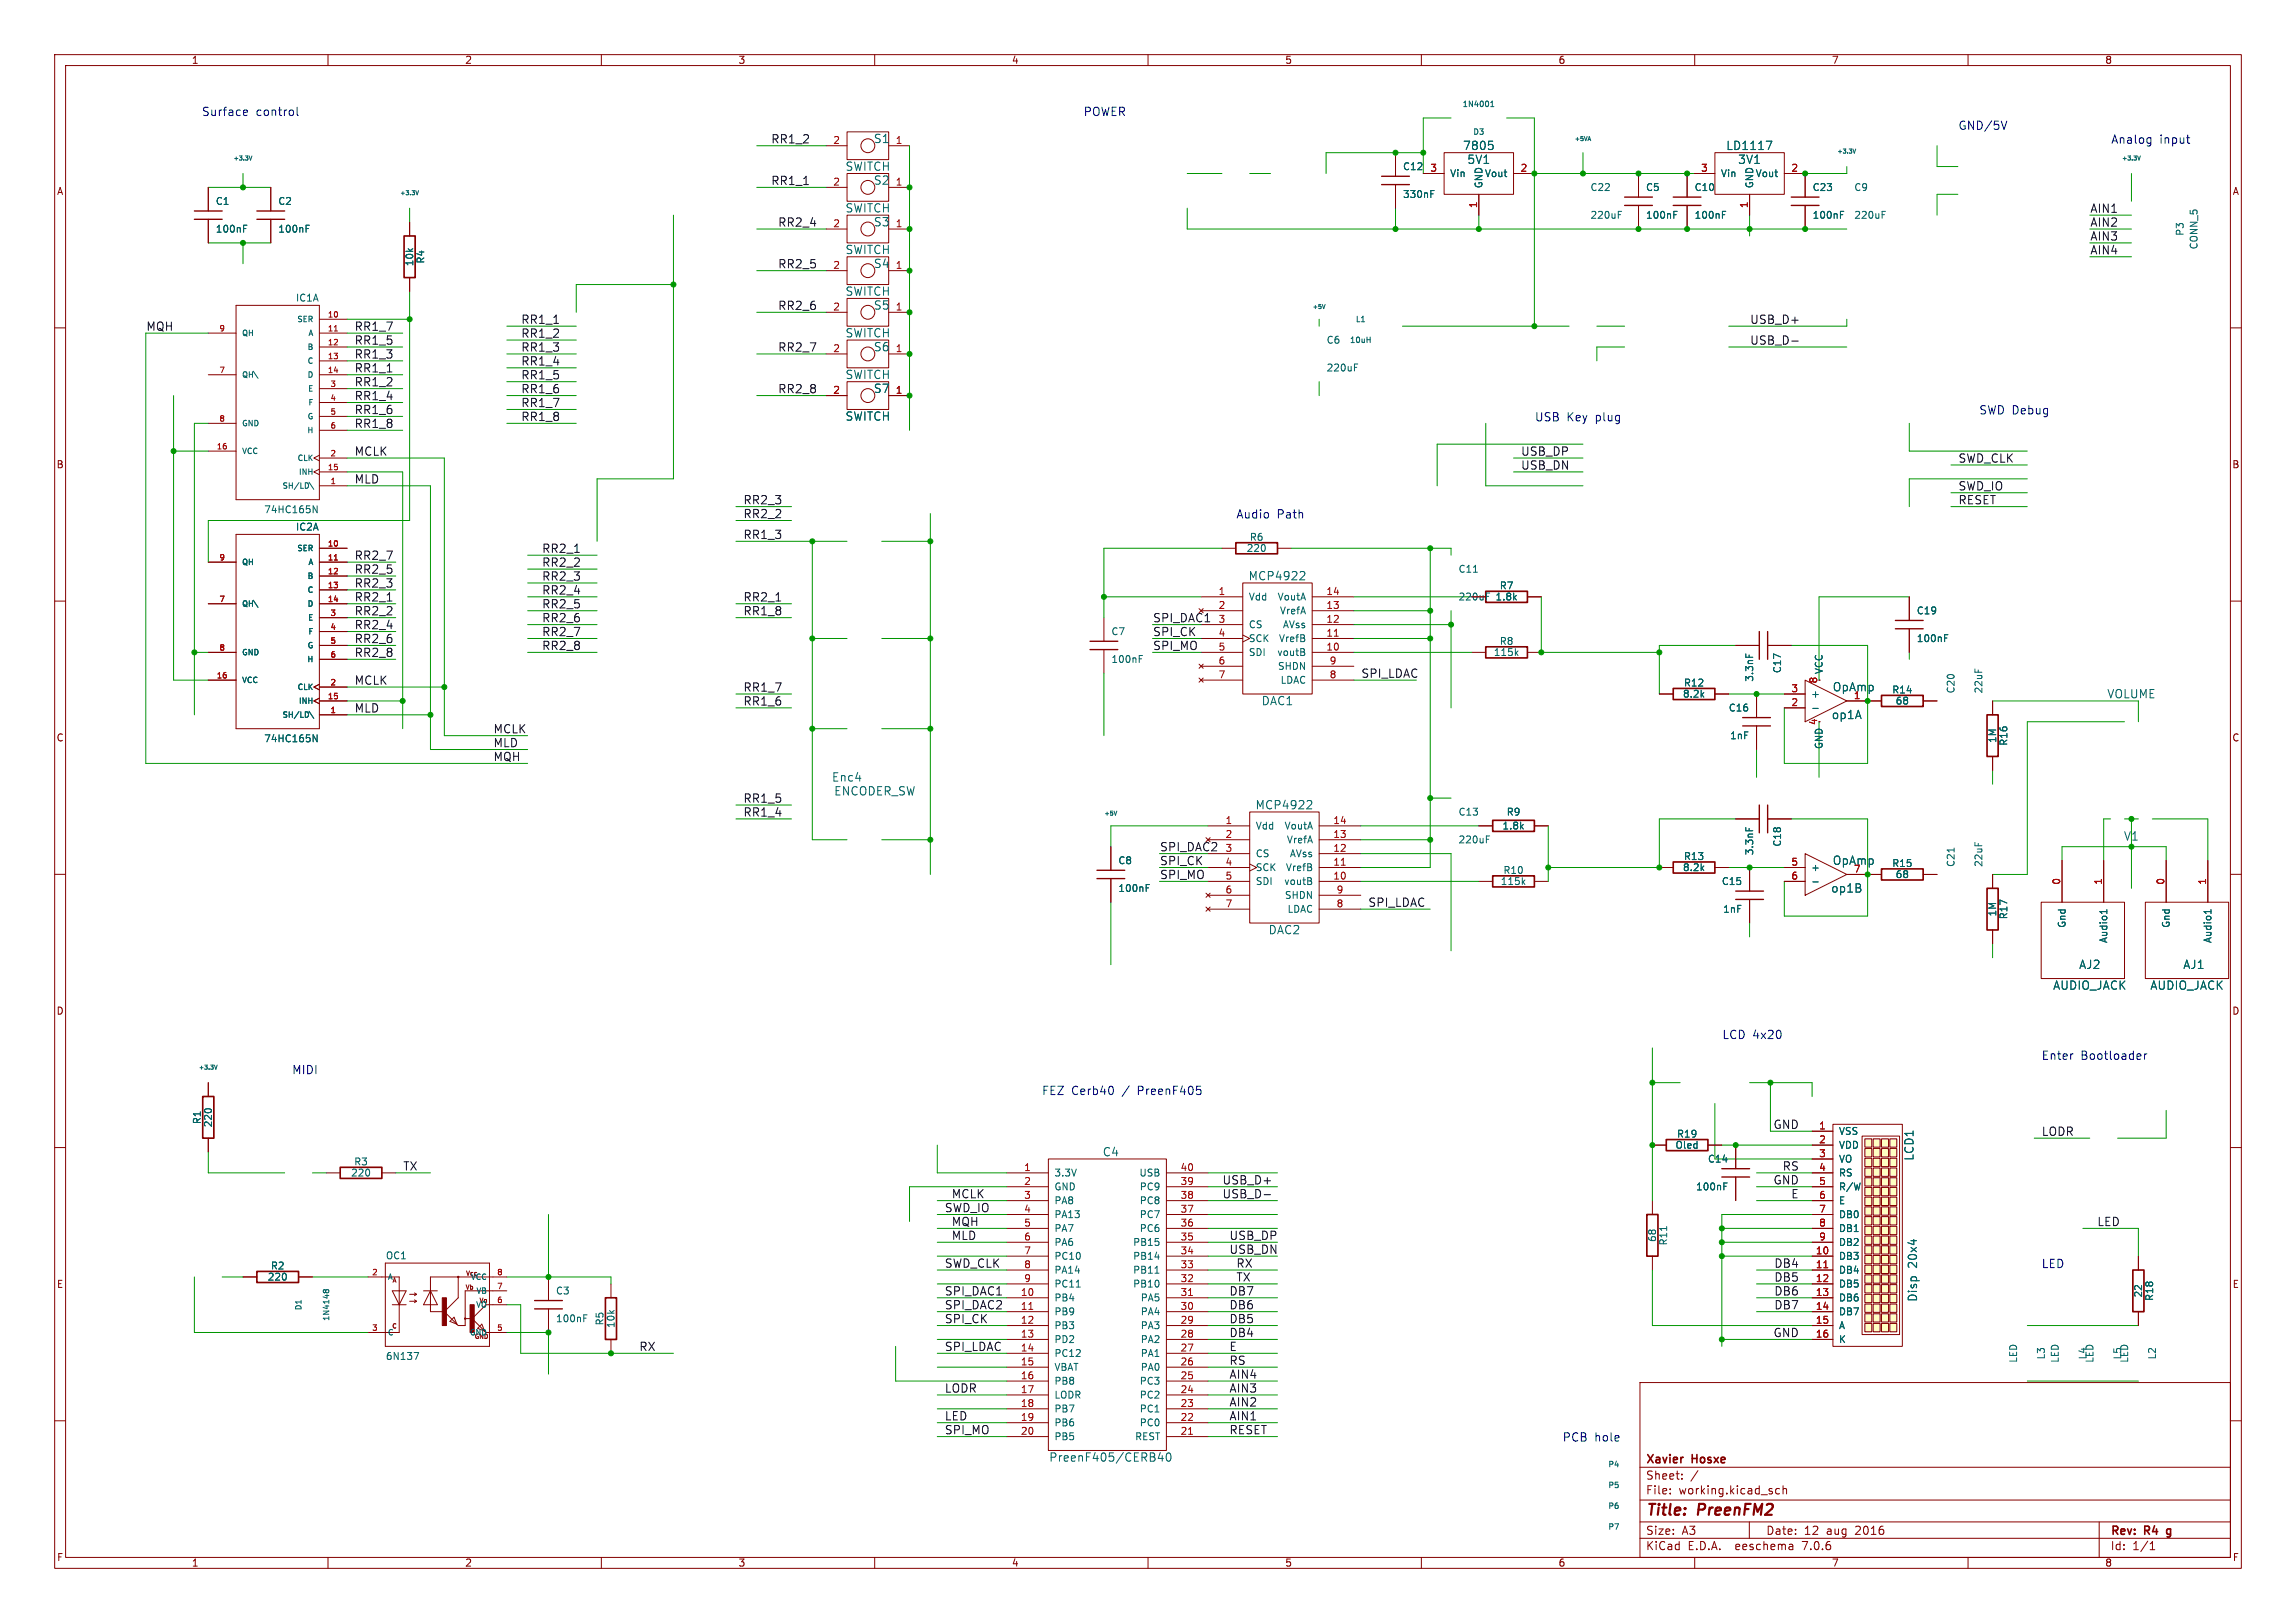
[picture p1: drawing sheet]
<svg xmlns="http://www.w3.org/2000/svg" width="420mm" height="297mm" viewBox="0 0 420 297" stroke-linecap="round" stroke-linejoin="round" font-family="sans-serif">
<defs><g id="words">
<g font-size="2.8" fill="#840000">
<text x="301" y="277.9">Title:</text>
<text x="310.6" y="277.9">PreenFM2</text>
</g>
<g font-size="2.1" fill="#0000c2">
<text x="36.8" y="21.3">Surface</text>
<text x="46.8" y="21.3">control</text>
<text x="198.1" y="21.3">POWER</text>
<text x="358.1" y="23.9">GND/5V</text>
<text x="386.1" y="26.4">Analog</text>
<text x="395" y="26.4">input</text>
<text x="280.7" y="77.2">USB</text>
<text x="286.6" y="77.2">Key</text>
<text x="291.9" y="77.2">plug</text>
<text x="361.9" y="76">SWD Debug</text>
<text x="226.1" y="95">Audio</text>
<text x="233.5" y="95">Path</text>
<text x="315" y="190.3">LCD 4x20</text>
<text x="53.3" y="196.7">MIDI</text>
<text x="373.4" y="194.1">Enter</text>
<text x="380.6" y="194.1">Bootloader</text>
<text x="190.5" y="200.5">FEZ Cerb40</text>
<text x="205.3" y="200.5">/</text>
<text x="208.2" y="200.5">PreenF405</text>
<text x="373.4" y="232.2">LED</text>
<text x="285.8" y="263.9">PCB</text>
<text x="291.6" y="263.9">hole</text>
</g>
<g font-size="2.1" fill="#0f0f0f">
<text x="141" y="26.4">RR1_2</text>
<text x="141" y="34">RR1_1</text>
<text x="142.2" y="41.6">RR2_4</text>
<text x="382.3" y="41.6">AIN2</text>
<text x="382.3" y="39.1">AIN1</text>
<text x="382.3" y="46.7">AIN4</text>
<text x="382.3" y="44.1">AIN3</text>
<text x="142.2" y="49.2">RR2_5</text>
<text x="95.2" y="59.4">RR1_1</text>
<text x="142.2" y="56.8">RR2_6</text>
<text x="320" y="59.4">USB_D+</text>
<text x="26.7" y="60.6">MQH</text>
<text x="64.8" y="65.7">RR1_3</text>
<text x="64.8" y="63.2">RR1_5</text>
<text x="64.8" y="60.6">RR1_7</text>
<text x="95.2" y="61.9">RR1_2</text>
<text x="95.2" y="64.5">RR1_3</text>
<text x="142.2" y="64.5">RR2_7</text>
<text x="320" y="63.2">USB_D-</text>
<text x="64.8" y="68.3">RR1_1</text>
<text x="64.8" y="70.8">RR1_2</text>
<text x="95.2" y="67">RR1_4</text>
<text x="95.2" y="69.5">RR1_5</text>
<text x="64.8" y="73.3">RR1_4</text>
<text x="64.8" y="75.9">RR1_6</text>
<text x="95.2" y="74.6">RR1_7</text>
<text x="95.2" y="77.2">RR1_8</text>
<text x="95.2" y="72.1">RR1_6</text>
<text x="142.2" y="72.1">RR2_8</text>
<text x="64.8" y="83.5">MCLK</text>
<text x="64.8" y="78.4">RR1_8</text>
<text x="278.1" y="83.5">USB_DP</text>
<text x="64.8" y="88.6">MLD</text>
<text x="278.1" y="86">USB_DN</text>
<text x="358.1" y="84.8">SWD_CLK</text>
<text x="358.1" y="89.9">SWD_IO</text>
<text x="135.9" y="94.9">RR2_2</text>
<text x="135.9" y="92.4">RR2_3</text>
<text x="358.1" y="92.4">RESET</text>
<text x="99.1" y="101.3">RR2_1</text>
<text x="135.9" y="98.7">RR1_3</text>
<text x="64.8" y="107.6">RR2_3</text>
<text x="64.8" y="105.1">RR2_5</text>
<text x="64.8" y="102.6">RR2_7</text>
<text x="99.1" y="103.8">RR2_2</text>
<text x="99.1" y="106.4">RR2_3</text>
<text x="64.8" y="110.2">RR2_1</text>
<text x="64.8" y="112.7">RR2_2</text>
<text x="99.1" y="111.4">RR2_5</text>
<text x="99.1" y="108.9">RR2_4</text>
<text x="99.1" y="114">RR2_6</text>
<text x="135.9" y="112.7">RR1_8</text>
<text x="135.9" y="110.2">RR2_1</text>
<text x="210.8" y="114">SPI_DAC1</text>
<text x="64.8" y="117.8">RR2_6</text>
<text x="64.8" y="115.3">RR2_4</text>
<text x="99.1" y="119.1">RR2_8</text>
<text x="99.1" y="116.5">RR2_7</text>
<text x="210.8" y="116.5">SPI_CK</text>
<text x="210.8" y="119.1">SPI_MO</text>
<text x="64.8" y="120.3">RR2_8</text>
<text x="64.8" y="125.4">MCLK</text>
<text x="248.9" y="124.1">SPI_LDAC</text>
<text x="64.8" y="130.5">MLD</text>
<text x="135.9" y="129.2">RR1_6</text>
<text x="135.9" y="126.7">RR1_7</text>
<text x="90.2" y="136.8">MLD</text>
<text x="90.2" y="134.3">MCLK</text>
<text x="90.2" y="139.4">MQH</text>
<text x="135.9" y="149.5">RR1_4</text>
<text x="135.9" y="147">RR1_5</text>
<text x="212.1" y="155.9">SPI_DAC2</text>
<text x="212.1" y="158.4">SPI_CK</text>
<text x="212.1" y="161">SPI_MO</text>
<text x="250.2" y="166.1">SPI_LDAC</text>
<text x="324.3" y="206.7">GND</text>
<text x="373.4" y="208">LODR</text>
<text x="73.7" y="214.3">TX</text>
<text x="326" y="214.3">RS</text>
<text x="172.7" y="221.9">SWD_IO</text>
<text x="174" y="219.4">MCLK</text>
<text x="223.5" y="216.9">USB_D+</text>
<text x="223.5" y="219.4">USB_D-</text>
<text x="324.3" y="216.9">GND</text>
<text x="327.6" y="219.4">E</text>
<text x="174" y="227">MLD</text>
<text x="174" y="224.5">MQH</text>
<text x="224.8" y="227">USB_DP</text>
<text x="383.5" y="224.5">LED</text>
<text x="172.7" y="232.1">SWD_CLK</text>
<text x="224.8" y="229.6">USB_DN</text>
<text x="226.1" y="232.1">RX</text>
<text x="324.5" y="232.1">DB4</text>
<text x="172.7" y="239.7">SPI_DAC2</text>
<text x="172.7" y="237.2">SPI_DAC1</text>
<text x="224.8" y="237.2">DB7</text>
<text x="224.8" y="239.7">DB6</text>
<text x="226.1" y="234.6">TX</text>
<text x="324.5" y="237.2">DB6</text>
<text x="324.5" y="239.7">DB7</text>
<text x="324.5" y="234.6">DB5</text>
<text x="172.7" y="242.3">SPI_CK</text>
<text x="224.8" y="242.3">DB5</text>
<text x="224.8" y="244.8">DB4</text>
<text x="324.3" y="244.8">GND</text>
<text x="116.8" y="247.3">RX</text>
<text x="172.7" y="247.3">SPI_LDAC</text>
<text x="224.8" y="249.9">RS</text>
<text x="224.8" y="247.3">E</text>
<text x="172.7" y="255">LODR</text>
<text x="224.8" y="257.5">AIN2</text>
<text x="224.8" y="255">AIN3</text>
<text x="224.8" y="252.4">AIN4</text>
<text x="172.7" y="260">LED</text>
<text x="172.7" y="262.6">SPI_MO</text>
<text x="224.8" y="260">AIN1</text>
<text x="224.8" y="262.6">RESET</text>
</g>
<g font-size="2.1" fill="#006464">
<text x="159.8" y="26.4">S1</text>
<text x="267.5" y="27.7">7805</text>
<text x="315.7" y="27.7">LD1117</text>
<text x="154.6" y="31.5">SWITCH</text>
<text x="159.8" y="34">S2</text>
<text x="268.3" y="30.2">5V1</text>
<text x="317.9" y="30.2">3V1</text>
<text x="154.6" y="39.1">SWITCH</text>
<text x="159.8" y="41.6">S3</text>
<text x="154.6" y="46.7">SWITCH</text>
<text x="159.8" y="49.3">S4</text>
<text x="154.6" y="54.3">SWITCH</text>
<text x="159.8" y="56.9">S5</text>
<text x="154.6" y="62">SWITCH</text>
<text x="159.8" y="64.5">S6</text>
<text x="154.6" y="69.6">SWITCH</text>
<text x="154.6" y="77.2">SWITCH</text>
<text x="159.8" y="72.1">S7</text>
<text x="228.3" y="106.4">MCP4922</text>
<text x="230.7" y="129.3">DAC1</text>
<text x="335" y="131.8">op1A</text>
<text x="335.2" y="126.7">OpAmp</text>
<text x="385.4" y="128">VOLUME</text>
<text x="152.1" y="143.2">Enc4</text>
<text x="152.5" y="145.8">ENCODER_SW</text>
<text x="229.6" y="148.3">MCP4922</text>
<text x="388.4" y="154">V1</text>
<text x="335.2" y="158.5">OpAmp</text>
<text x="334.9" y="163.6">op1B</text>
<text x="232" y="171.2">DAC2</text>
<text x="380.2" y="177.5">AJ2</text>
<text x="399.3" y="177.5">AJ1</text>
<text x="375.5" y="181.3">AUDIO_JACK</text>
<text x="393.3" y="181.3">AUDIO_JACK</text>
<text x="201.6" y="211.8">C4</text>
<text x="350.2" y="212.5" transform="rotate(-90 350.2 212.5)">LCD1</text>
<text x="350.9" y="232.1" transform="rotate(-90 350.9 232.1)">20x4</text>
<text x="350.9" y="238.3" transform="rotate(-90 350.9 238.3)">Disp</text>
<text x="191.8" y="267.7">PreenF405/CERB40</text>
</g>
<g font-size="2.1" fill="#840000">
<text x="301" y="268.2">Xavier</text>
<text x="309.6" y="268.2">Hosxe</text>
<text x="301" y="273.7">File:</text>
<text x="301" y="271">Sheet:</text>
<text x="307.1" y="273.7">working.kicad_sch</text>
<text x="301" y="281.1">Size:</text>
<text x="307.6" y="281.1">A3</text>
<text x="323" y="281.1">Date:</text>
<text x="330" y="281.1">12</text>
<text x="334.2" y="281.1">aug</text>
<text x="339.5" y="281.1">2016</text>
<text x="386" y="281.3">Rev:</text>
<text x="392.4" y="281.3">R4</text>
<text x="397" y="281.3">g</text>
<text x="301" y="283.9">KiCad</text>
<text x="308.7" y="283.9">E.D.A.</text>
<text x="317.6" y="283.9">eeschema</text>
<text x="330" y="283.9">7.0.6</text>
<text x="386" y="283.9">Id:</text>
<text x="390.1" y="283.9">1/1</text>
</g>
<g font-size="1.8" fill="#840000">
<text x="35" y="11.9">1</text>
<text x="85" y="11.9">2</text>
<text x="135" y="11.9">3</text>
<text x="185" y="11.9">4</text>
<text x="235" y="11.9">5</text>
<text x="285" y="11.9">6</text>
<text x="335" y="11.9">7</text>
<text x="385" y="11.9">8</text>
<text x="10.3" y="35.9">A</text>
<text x="408.3" y="35.9">A</text>
<text x="10.3" y="85.9">B</text>
<text x="408.2" y="85.9">B</text>
<text x="266.7" y="110.1">220uF</text>
<text x="10.3" y="135.9">C</text>
<text x="408.2" y="135.9">C</text>
<text x="10.3" y="185.9">D</text>
<text x="408.2" y="185.9">D</text>
<text x="10.3" y="235.9">E</text>
<text x="408.3" y="235.9">E</text>
<text x="10.3" y="285.9">F</text>
<text x="35" y="286.9">1</text>
<text x="85" y="286.9">2</text>
<text x="135" y="286.9">3</text>
<text x="185" y="286.9">4</text>
<text x="235" y="286.9">5</text>
<text x="285" y="286.9">6</text>
<text x="335" y="286.9">7</text>
<text x="385" y="286.9">8</text>
<text x="408.3" y="285.9">F</text>
</g>
<g font-size="1.8" fill="#a90000">
<text x="152.3" y="26.4">2</text>
<text x="163.8" y="26.4">1</text>
<text x="152.3" y="34">2</text>
<text x="163.8" y="34">1</text>
<text x="261.5" y="31.5">3</text>
<text x="278.1" y="31.5">2</text>
<text x="311.1" y="31.5">3</text>
<text x="327.6" y="31.5">2</text>
<text x="152.3" y="41.7">2</text>
<text x="163.8" y="41.7">1</text>
<text x="270.3" y="38.2" transform="rotate(-90 270.3 38.2)">1</text>
<text x="319.8" y="38.2" transform="rotate(-90 319.8 38.2)">1</text>
<text x="152.3" y="49.3">2</text>
<text x="163.8" y="49.3">1</text>
<text x="152.3" y="56.9">2</text>
<text x="163.8" y="56.9">1</text>
<text x="152.3" y="64.5">2</text>
<text x="163.8" y="64.5">1</text>
<text x="152.3" y="72.1">2</text>
<text x="163.8" y="72.1">1</text>
<text x="222.8" y="109">1</text>
<text x="222.8" y="111.5">2</text>
<text x="242.5" y="111.5">13</text>
<text x="242.5" y="109">14</text>
<text x="222.8" y="114">3</text>
<text x="222.8" y="116.6">4</text>
<text x="222.8" y="119.1">5</text>
<text x="242.5" y="119.1">10</text>
<text x="242.5" y="116.6">11</text>
<text x="242.5" y="114">12</text>
<text x="222.8" y="121.7">6</text>
<text x="222.8" y="124.2">7</text>
<text x="243.1" y="124.2">8</text>
<text x="243.1" y="121.7">9</text>
<text x="332.5" y="125.2" transform="rotate(-90 332.5 125.2)">8</text>
<text x="327.6" y="129.3">2</text>
<text x="327.6" y="126.7">3</text>
<text x="339" y="128">1</text>
<text x="332.5" y="132.8" transform="rotate(-90 332.5 132.8)">4</text>
<text x="224.1" y="150.9">1</text>
<text x="224.1" y="153.4">2</text>
<text x="224.1" y="156">3</text>
<text x="243.8" y="156">12</text>
<text x="243.8" y="153.4">13</text>
<text x="243.8" y="150.9">14</text>
<text x="224.1" y="158.5">4</text>
<text x="224.1" y="161">5</text>
<text x="243.8" y="161">10</text>
<text x="243.8" y="158.5">11</text>
<text x="327.6" y="158.5">5</text>
<text x="327.6" y="161">6</text>
<text x="339" y="159.8">7</text>
<text x="376.9" y="162" transform="rotate(-90 376.9 162)">0</text>
<text x="384.6" y="162" transform="rotate(-90 384.6 162)">1</text>
<text x="396" y="162" transform="rotate(-90 396 162)">0</text>
<text x="403.6" y="162" transform="rotate(-90 403.6 162)">1</text>
<text x="224.1" y="163.6">6</text>
<text x="224.1" y="166.1">7</text>
<text x="244.4" y="166.1">8</text>
<text x="244.4" y="163.6">9</text>
<text x="332.7" y="206.8">1</text>
<text x="332.7" y="209.3">2</text>
<text x="187.3" y="214.4">1</text>
<text x="215.9" y="214.4">40</text>
<text x="332.7" y="211.8">3</text>
<text x="332.7" y="214.4">4</text>
<text x="187.3" y="216.9">2</text>
<text x="187.3" y="219.5">3</text>
<text x="187.3" y="222">4</text>
<text x="215.9" y="222">37</text>
<text x="215.9" y="219.5">38</text>
<text x="215.9" y="216.9">39</text>
<text x="332.7" y="216.9">5</text>
<text x="332.7" y="219.5">6</text>
<text x="332.7" y="222">7</text>
<text x="187.3" y="224.5">5</text>
<text x="187.3" y="227.1">6</text>
<text x="215.9" y="227.1">35</text>
<text x="215.9" y="224.5">36</text>
<text x="332.7" y="224.5">8</text>
<text x="332.7" y="227.1">9</text>
<text x="187.3" y="229.6">7</text>
<text x="187.3" y="232.2">8</text>
<text x="215.9" y="232.2">33</text>
<text x="215.9" y="229.6">34</text>
<text x="332.1" y="229.6">10</text>
<text x="332.1" y="232.2">11</text>
<text x="186.6" y="237.2">10</text>
<text x="186.6" y="239.8">11</text>
<text x="187.3" y="234.7">9</text>
<text x="215.9" y="239.8">30</text>
<text x="215.9" y="237.2">31</text>
<text x="215.9" y="234.7">32</text>
<text x="332.1" y="234.7">12</text>
<text x="332.1" y="237.2">13</text>
<text x="332.1" y="239.8">14</text>
<text x="186.6" y="242.3">12</text>
<text x="186.6" y="244.9">13</text>
<text x="215.9" y="244.9">28</text>
<text x="215.9" y="242.3">29</text>
<text x="332.1" y="242.3">15</text>
<text x="332.1" y="244.9">16</text>
<text x="186.6" y="247.4">14</text>
<text x="186.6" y="249.9">15</text>
<text x="215.9" y="249.9">26</text>
<text x="215.9" y="247.4">27</text>
<text x="186.6" y="252.5">16</text>
<text x="186.6" y="255">17</text>
<text x="186.6" y="257.6">18</text>
<text x="215.9" y="257.6">23</text>
<text x="215.9" y="255">24</text>
<text x="215.9" y="252.5">25</text>
<text x="186.6" y="260.1">19</text>
<text x="186.6" y="262.6">20</text>
<text x="215.9" y="262.6">21</text>
<text x="215.9" y="260.1">22</text>
</g>
<g font-size="1.8" fill="#006464">
<text x="256.6" y="31.3">C12</text>
<text x="265.2" y="32.6">Vin</text>
<text x="271.4" y="34.5" transform="rotate(-90 271.4 34.5)">GND</text>
<text x="271.5" y="32.6">Vout</text>
<text x="290.8" y="35.2">C22</text>
<text x="301" y="35.2">C5</text>
<text x="309.9" y="35.2">C10</text>
<text x="314.7" y="32.6">Vin</text>
<text x="320.9" y="34.5" transform="rotate(-90 320.9 34.5)">GND</text>
<text x="321.1" y="32.6">Vout</text>
<text x="331.5" y="35.2">C23</text>
<text x="339.1" y="35.2">C9</text>
<text x="39.4" y="37.7">C1</text>
<text x="50.8" y="37.7">C2</text>
<text x="256.6" y="36.4">330nF</text>
<text x="290.8" y="40.2">220uF</text>
<text x="301" y="40.2">100nF</text>
<text x="309.9" y="40.2">100nF</text>
<text x="331.5" y="40.2">100nF</text>
<text x="339.1" y="40.2">220uF</text>
<text x="39.4" y="42.8">100nF</text>
<text x="50.8" y="42.8">100nF</text>
<text x="399.6" y="43.3" transform="rotate(-90 399.6 43.3)">P3</text>
<text x="402.2" y="45.7" transform="rotate(-90 402.2 45.7)">CONN_5</text>
<text x="75.8" y="48.8" transform="rotate(-90 75.8 48.8)">10k</text>
<text x="77.8" y="48.3" transform="rotate(-90 77.8 48.3)">R4</text>
<text x="54" y="55.4">IC1A</text>
<text x="242.6" y="63.1">C6</text>
<text x="242.6" y="68.2">220uF</text>
<text x="48.2" y="94.1">74HC165N</text>
<text x="54" y="97.3">IC2A</text>
<text x="228" y="101.2">220</text>
<text x="228.5" y="99.2">R6</text>
<text x="266.7" y="105">C11</text>
<text x="228.3" y="110.1">Vdd</text>
<text x="233.6" y="110.1">VoutA</text>
<text x="234" y="112.6">VrefA</text>
<text x="273.5" y="110.1">1.8k</text>
<text x="274.2" y="108.1">R7</text>
<text x="350.5" y="112.6">C19</text>
<text x="203.2" y="116.4">C7</text>
<text x="228.3" y="115.2">CS</text>
<text x="228.3" y="117.7">SCK</text>
<text x="233.9" y="117.7">VrefB</text>
<text x="234.6" y="115.2">AVss</text>
<text x="274.2" y="118.2">R8</text>
<text x="350.5" y="117.7">100nF</text>
<text x="203.2" y="121.5">100nF</text>
<text x="228.3" y="120.2">SDI</text>
<text x="233.5" y="120.2">voutB</text>
<text x="233.7" y="122.8">SHDN</text>
<text x="234.2" y="125.3">LDAC</text>
<text x="273.2" y="120.2">115k</text>
<text x="307.9" y="125.8">R12</text>
<text x="320.9" y="124.9" transform="rotate(-90 320.9 124.9)">3.3nF</text>
<text x="326" y="123.3" transform="rotate(-90 326 123.3)">C17</text>
<text x="333.6" y="123.4" transform="rotate(-90 333.6 123.4)">VCC</text>
<text x="307.8" y="127.9">8.2k</text>
<text x="316.1" y="130.4">C16</text>
<text x="331.2" y="127.9">+</text>
<text x="346" y="127.1">R14</text>
<text x="346.7" y="129.1">68</text>
<text x="357.7" y="127" transform="rotate(-90 357.7 127)">C20</text>
<text x="362.8" y="127" transform="rotate(-90 362.8 127)">22uF</text>
<text x="48.2" y="136">74HC165N</text>
<text x="316.4" y="135.5">1nF</text>
<text x="333.6" y="137.2" transform="rotate(-90 333.6 137.2)">GND</text>
<text x="365.4" y="136.1" transform="rotate(-90 365.4 136.1)">1M</text>
<text x="367.4" y="136.6" transform="rotate(-90 367.4 136.6)">R16</text>
<text x="266.7" y="149.5">C13</text>
<text x="275.5" y="149.5">R9</text>
<text x="229.6" y="152">Vdd</text>
<text x="234.9" y="152">VoutA</text>
<text x="235.3" y="154.5">VrefA</text>
<text x="266.7" y="154.5">220uF</text>
<text x="274.7" y="152">1.8k</text>
<text x="326" y="155" transform="rotate(-90 326 155)">C18</text>
<text x="204.5" y="158.3">C8</text>
<text x="229.6" y="157.1">CS</text>
<text x="229.6" y="159.6">SCK</text>
<text x="235.1" y="159.6">VrefB</text>
<text x="235.8" y="157.1">AVss</text>
<text x="274.9" y="160.1">R10</text>
<text x="307.8" y="159.6">8.2k</text>
<text x="307.9" y="157.6">R13</text>
<text x="320.9" y="156.6" transform="rotate(-90 320.9 156.6)">3.3nF</text>
<text x="331.2" y="159.6">+</text>
<text x="346" y="158.9">R15</text>
<text x="346.7" y="160.9">68</text>
<text x="357.7" y="158.7" transform="rotate(-90 357.7 158.7)">C21</text>
<text x="362.8" y="158.7" transform="rotate(-90 362.8 158.7)">22uF</text>
<text x="204.5" y="163.4">100nF</text>
<text x="229.6" y="162.2">SDI</text>
<text x="234.8" y="162.2">voutB</text>
<text x="234.9" y="164.7">SHDN</text>
<text x="235.4" y="167.2">LDAC</text>
<text x="274.4" y="162.2">115k</text>
<text x="314.9" y="162.2">C15</text>
<text x="315.1" y="167.2">1nF</text>
<text x="365.4" y="167.8" transform="rotate(-90 365.4 167.8)">1M</text>
<text x="367.4" y="168.3" transform="rotate(-90 367.4 168.3)">R17</text>
<text x="378.1" y="169.9" transform="rotate(-90 378.1 169.9)">Gnd</text>
<text x="385.7" y="172.7" transform="rotate(-90 385.7 172.7)">Audio1</text>
<text x="397.1" y="169.9" transform="rotate(-90 397.1 169.9)">Gnd</text>
<text x="404.7" y="172.7" transform="rotate(-90 404.7 172.7)">Audio1</text>
<text x="36.9" y="205.8" transform="rotate(-90 36.9 205.8)">R1</text>
<text x="39" y="206.4" transform="rotate(-90 39 206.4)">220</text>
<text x="306.7" y="208.4">R19</text>
<text x="336.3" y="207.9">VSS</text>
<text x="64.1" y="215.5">220</text>
<text x="64.7" y="213.5">R3</text>
<text x="192.8" y="215.5">3.3V</text>
<text x="208.3" y="215.5">USB</text>
<text x="306.4" y="210.4">Oled</text>
<text x="312.3" y="213">C14</text>
<text x="336.3" y="210.4">VDD</text>
<text x="336.3" y="213">VO</text>
<text x="336.3" y="215.5">RS</text>
<text x="192.8" y="218">GND</text>
<text x="192.8" y="220.6">PA8</text>
<text x="208.4" y="220.6">PC8</text>
<text x="208.4" y="218">PC9</text>
<text x="310.2" y="218">100nF</text>
<text x="336.3" y="218">R/W</text>
<text x="336.3" y="220.6">E</text>
<text x="192.8" y="223.1">PA13</text>
<text x="192.8" y="225.7">PA7</text>
<text x="208.4" y="225.7">PC6</text>
<text x="208.4" y="223.1">PC7</text>
<text x="303.1" y="227.4" transform="rotate(-90 303.1 227.4)">68</text>
<text x="336.3" y="223.1">DB0</text>
<text x="336.3" y="225.7">DB1</text>
<text x="49.5" y="232.5">R2</text>
<text x="70.5" y="230.6">OC1</text>
<text x="192.8" y="228.2">PA6</text>
<text x="192.8" y="230.7">PC10</text>
<text x="192.8" y="233.3">PA14</text>
<text x="207.2" y="233.3">PB11</text>
<text x="207.2" y="230.7">PB14</text>
<text x="207.2" y="228.2">PB15</text>
<text x="305.2" y="228" transform="rotate(-90 305.2 228)">R11</text>
<text x="336.3" y="230.7">DB3</text>
<text x="336.3" y="233.3">DB4</text>
<text x="336.3" y="228.2">DB2</text>
<text x="48.9" y="234.5">220</text>
<text x="101.6" y="237.1">C3</text>
<text x="192.8" y="238.4">PB4</text>
<text x="192.8" y="235.8">PC11</text>
<text x="207.2" y="235.8">PB10</text>
<text x="208.6" y="238.4">PA5</text>
<text x="336.3" y="235.8">DB5</text>
<text x="336.3" y="238.4">DB6</text>
<text x="392" y="237.5" transform="rotate(-90 392 237.5)">22</text>
<text x="394.1" y="238.2" transform="rotate(-90 394.1 238.2)">R18</text>
<text x="101.6" y="242.2">100nF</text>
<text x="110.6" y="242.6" transform="rotate(-90 110.6 242.6)">R5</text>
<text x="112.6" y="243.1" transform="rotate(-90 112.6 243.1)">10k</text>
<text x="192.8" y="240.9">PB9</text>
<text x="192.8" y="243.4">PB3</text>
<text x="192.8" y="246">PD2</text>
<text x="208.6" y="246">PA2</text>
<text x="208.6" y="243.4">PA3</text>
<text x="208.6" y="240.9">PA4</text>
<text x="336.3" y="240.9">DB7</text>
<text x="336.3" y="243.4">A</text>
<text x="336.3" y="246">K</text>
<text x="70.5" y="249.1">6N137</text>
<text x="192.8" y="248.5">PC12</text>
<text x="192.8" y="251.1">VBAT</text>
<text x="208.6" y="251.1">PA0</text>
<text x="208.6" y="248.5">PA1</text>
<text x="369.2" y="249.5" transform="rotate(-90 369.2 249.5)">LED</text>
<text x="374.2" y="248.9" transform="rotate(-90 374.2 248.9)">L3</text>
<text x="376.8" y="249.5" transform="rotate(-90 376.8 249.5)">LED</text>
<text x="381.9" y="248.9" transform="rotate(-90 381.9 248.9)">L4</text>
<text x="383.1" y="249.5" transform="rotate(-90 383.1 249.5)">LED</text>
<text x="388.2" y="248.9" transform="rotate(-90 388.2 248.9)">L5</text>
<text x="389.5" y="249.5" transform="rotate(-90 389.5 249.5)">LED</text>
<text x="394.6" y="248.9" transform="rotate(-90 394.6 248.9)">L2</text>
<text x="192.8" y="253.6">PB8</text>
<text x="192.8" y="256.1">LODR</text>
<text x="208.4" y="256.1">PC2</text>
<text x="208.4" y="253.6">PC3</text>
<text x="192.8" y="258.7">PB7</text>
<text x="192.8" y="261.2">PB6</text>
<text x="192.8" y="263.8">PB5</text>
<text x="207.5" y="263.8">REST</text>
<text x="208.4" y="261.2">PC0</text>
<text x="208.4" y="258.7">PC1</text>
</g>
<g font-size="1.4" fill="#006464">
<text x="267.4" y="19.8">1N4001</text>
<text x="269.4" y="24.9">D3</text>
<text x="54.2" y="59.2">SER</text>
<text x="247.9" y="59.2">L1</text>
<text x="44.2" y="61.7">QH</text>
<text x="56.1" y="64.2">B</text>
<text x="56.3" y="61.7">A</text>
<text x="246.8" y="63">10uH</text>
<text x="44.2" y="69.3">QH\</text>
<text x="56.1" y="66.8">C</text>
<text x="56.1" y="69.3">D</text>
<text x="56.2" y="71.9">E</text>
<text x="56.1" y="76.9">G</text>
<text x="56.3" y="74.4">F</text>
<text x="44.2" y="83.3">VCC</text>
<text x="44.2" y="78.2">GND</text>
<text x="56.1" y="79.5">H</text>
<text x="51.5" y="89.6">SH/LD\</text>
<text x="54.3" y="84.6">CLK</text>
<text x="54.5" y="87.1">INH</text>
<text x="54.2" y="101.1">SER</text>
<text x="44.2" y="103.6">QH</text>
<text x="56.1" y="106.1">B</text>
<text x="56.3" y="103.6">A</text>
<text x="44.2" y="111.2">QH\</text>
<text x="56.1" y="108.7">C</text>
<text x="56.1" y="111.2">D</text>
<text x="56.2" y="113.8">E</text>
<text x="56.1" y="118.8">G</text>
<text x="56.3" y="116.3">F</text>
<text x="44.2" y="125.2">VCC</text>
<text x="44.2" y="120.1">GND</text>
<text x="56.1" y="121.4">H</text>
<text x="51.5" y="131.5">SH/LD\</text>
<text x="54.3" y="126.5">CLK</text>
<text x="54.5" y="129">INH</text>
<text x="55.3" y="239.9" transform="rotate(-90 55.3 239.9)">D1</text>
<text x="70.9" y="234.4">A</text>
<text x="86" y="234.4">VCC</text>
<text x="87" y="239.5">VO</text>
<text x="87" y="237">VB</text>
<text x="60.4" y="241.8" transform="rotate(-90 60.4 241.8)">1N4148</text>
<text x="70.9" y="244.6">C</text>
<text x="85.8" y="244.6">GND</text>
<text x="294.1" y="268.7">P4</text>
<text x="294.1" y="272.5">P5</text>
<text x="294.1" y="276.3">P6</text>
<text x="294.1" y="280.1">P7</text>
</g>
<g font-size="1.4" fill="#a90000">
<text x="59.9" y="58.2">10</text>
<text x="40" y="60.7">9</text>
<text x="59.9" y="60.7">11</text>
<text x="59.9" y="63.2">12</text>
<text x="59.9" y="65.8">13</text>
<text x="40" y="68.3">7</text>
<text x="59.9" y="68.3">14</text>
<text x="60.3" y="70.9">3</text>
<text x="40" y="77.2">8</text>
<text x="60.3" y="73.4">4</text>
<text x="60.3" y="75.9">5</text>
<text x="39.5" y="82.3">16</text>
<text x="60.3" y="83.6">2</text>
<text x="60.3" y="78.5">6</text>
<text x="59.9" y="86.1">15</text>
<text x="60.3" y="88.6">1</text>
<text x="59.9" y="100.1">10</text>
<text x="40" y="102.6">9</text>
<text x="59.9" y="102.6">11</text>
<text x="59.9" y="105.2">12</text>
<text x="59.9" y="107.7">13</text>
<text x="40" y="110.2">7</text>
<text x="59.9" y="110.2">14</text>
<text x="60.3" y="112.8">3</text>
<text x="40" y="119.1">8</text>
<text x="60.3" y="115.3">4</text>
<text x="60.3" y="117.9">5</text>
<text x="39.5" y="124.2">16</text>
<text x="60.3" y="125.5">2</text>
<text x="60.3" y="120.4">6</text>
<text x="59.9" y="128">15</text>
<text x="60.3" y="130.6">1</text>
<text x="68" y="233.4">2</text>
<text x="90.8" y="233.4">8</text>
<text x="90.8" y="238.5">6</text>
<text x="90.8" y="236">7</text>
<text x="68" y="243.6">3</text>
<text x="90.8" y="243.6">5</text>
</g>
<g font-size="1.1" fill="#006464">
<text x="42.6" y="29.6">+3.3V</text>
<text x="287.9" y="26">+5VA</text>
<text x="336" y="28.3">+3.3V</text>
<text x="388" y="29.6">+3.3V</text>
<text x="73.1" y="35.9">+3.3V</text>
<text x="240" y="56.7">+5V</text>
<text x="201.9" y="149.5">+5V</text>
<text x="36.2" y="195.9">+3.3V</text>
<text x="85.1" y="233.7">Vcc</text>
<text x="87.6" y="238.6">Vo</text>
<text x="71.6" y="243.3">C</text>
<text x="86.7" y="245.2">GND</text>
</g>
<g font-size="1.1" fill="#840000">
<text x="71.7" y="234.9">A</text>
<text x="85" y="236.2">Vb</text>
</g>
</g></defs>
<g fill="none" stroke="#840000" stroke-width=".18">
<path d="M10 10h400v277h-400zM12 12h396v273h-396zM60 10v2M110 10v2M160 10v2M210 10v2M260 10v2M310 10v2M360 10v2M38.1 34.3v4.3M49.5 34.3v4.3M151.1 26.7h3.8"/>
<path d="M151.1 34.3h3.8M154.9 39.4h7.7v5.1h-7.7zM154.9 24.1h7.7v5.1h-7.7zM154.9 31.8h7.7v5h-7.7zM162.6 26.7h3.8M162.6 34.3h3.8M255.3 27.9v4.4M255.3 33.8v4.3M260.3 31.8h3.9M264.2 27.9h12.7v7.7h-12.7zM270.5 35.6v3.8M276.9 31.8h3.8"/>
<path d="M299.7 31.8v4.3M299.7 37.6v4.3M308.6 31.8v4.3M308.6 37.6v4.3M309.9 31.8h3.8M313.7 27.9h12.7v7.7h-12.7zM320 35.6v3.8M326.4 31.8h3.8v4.3M330.2 37.6v4.3M10 60h2M38.1 40.1v4.4M43.2 55.9h15.2v35.5h-15.2z"/>
<path d="M49.5 40.1v4.4M58.4 58.4h5.1M74.9 40.6v2.6M74.9 50.8v2.5M151.1 57.2h3.8M151.1 49.5h3.8M151.1 41.9h3.8M154.9 54.6h7.7v5.1h-7.7zM154.9 47h7.7v5.1h-7.7zM162.6 57.2h3.8M162.6 49.5h3.8M162.6 41.9h3.8"/>
<path d="M408 60h2M38.1 61h5.1M38.1 68.6h5.1M38.1 77.5h5.1M58.4 61h5.1M58.4 63.5h5.1M58.4 66h5.1M58.4 68.6h5.1M58.4 71.1h5.1M58.4 73.7h5.1M58.4 76.2h5.1M58.4 78.7h5.1"/>
<path d="M151.1 72.4h3.8M151.1 64.8h3.8M154.9 69.9h7.7v5h-7.7zM154.9 62.2h7.7v5.1h-7.7zM162.6 72.4h3.8M162.6 64.8h3.8M38.1 82.6h5.1M43.2 97.8h15.2v35.6h-15.2zM58.4 85.9l-1 .5 1 .5M58.4 83.3l-1 .5 1 .5M58.4 88.9h5.1M58.4 86.4h5.1"/>
<path d="M58.4 83.8h5.1M10 110h2M38.1 102.9h5.1M38.1 110.5h5.1M38.1 119.4h5.1M58.4 118.1h5.1M58.4 100.3h5.1M58.4 102.9h5.1M58.4 105.4h5.1M58.4 108h5.1M58.4 110.5h5.1M58.4 113h5.1"/>
<path d="M58.4 115.6h5.1M201.9 113v4.3M201.9 118.9v4.3M219.3 111.4l.8 .7M219.7 119.4h7.6M219.7 109.2h7.6M219.7 116.8h7.6M219.7 114.3h7.6M219.7 111.8h7.6M220.1 111.4l-.8 .7M223.5 100.3h2.6M227.3 106.7h12.7v20.3h-12.7z"/>
<path d="M227.3 116.2l1.3 .6-1.3 .7M233.7 100.3h2.5M240 119.4h7.6M240 109.2h7.6M240 116.8h7.6M240 114.3h7.6M240 111.8h7.6M269.2 119.4h2.6M279.4 119.4h2.5M279.4 109.2h2.5M317.5 118.1h4.3M323.3 118.1h4.4"/>
<path d="M349.2 109.2v4.3M349.2 115.1v4.3M408 110h2M38.1 124.5h5.1M58.4 127.8l-1 .5 1 .5M58.4 125.2l-1 .5 1 .5M58.4 128.3h5.1M58.4 130.8h5.1M58.4 125.7h5.1M58.4 120.7h5.1M219.3 121.5l.8 .8M219.3 124.1l.8 .7"/>
<path d="M219.7 124.5h7.6M219.7 121.9h7.6M220.1 121.5l-.8 .8M220.1 124.1l-.8 .7M240 124.5h7.6M240 121.9h7.6M303.5 127h2.6M313.7 127h2.5M321.3 127v4.3M321.3 132.8v4.4M326.4 127h3.8M326.4 129.5h3.8"/>
<path d="M330.2 124.5l7.6 3.8-7.6 3.8zM337.8 128.3h6.4M351.8 128.3h2.5M364.5 128.3v2.5M364.5 138.4v2.6M10 160h2M203.2 154.9v4.4M220.6 153.3l.8 .8M221 158.8h7.6M221 151.1h7.6M221 156.2h7.6M221 153.7h7.6"/>
<path d="M221.4 153.3l-.8 .8M228.6 148.6h12.7v20.3h-12.7zM228.6 158.1l1.3 .7-1.3 .6M241.3 158.8h7.6M241.3 151.1h7.6M241.3 156.2h7.6M241.3 153.7h7.6M270.5 151.1h2.5M280.7 151.1h2.5M303.5 158.8h2.6M313.7 158.8h2.5M317.5 149.9h4.3"/>
<path d="M320 158.8v4.3M323.3 149.9h4.4M326.4 158.8h3.8M330.2 156.2l7.6 3.8-7.6 3.8zM377.2 157.5v7.6M384.8 157.5v7.6M396.2 157.5v7.6M403.9 157.5v7.6M408 160h2M203.2 160.8v4.3M220.6 163.4l.8 .8M220.6 166l.8 .8"/>
<path d="M221 161.3h7.6M221 163.8h7.6M221 166.4h7.6M221.4 163.4l-.8 .8M221.4 166l-.8 .8M241.3 161.3h7.6M241.3 163.8h7.6M241.3 166.4h7.6M270.5 161.3h2.5M280.7 161.3h2.5M320 164.6v4.3M326.4 161.3h3.8"/>
<path d="M337.8 160h6.4M351.8 160h2.5M364.5 160v2.6M364.5 170.2v2.5M373.4 165.1h15.2v14h-15.2zM392.4 165.1h15.3v14h-15.3zM38.1 198.1v2.6M10 210h2M38.1 208.3v2.5M59.7 214.6h2.5M69.8 214.6h2.6M184.1 214.6h7.7"/>
<path d="M184.1 217.2h7.7M184.1 219.7h7.7M191.8 212.1h21.6v53.3h-21.6zM213.4 214.6h7.6M213.4 217.2h7.6M213.4 219.7h7.6M302.3 209.6h2.5M302.3 219.7v2.5M312.4 209.6h2.6M317.5 209.6v4.3M317.5 215.4v4.3M331.5 207h3.8"/>
<path d="M331.5 209.6h3.8M331.5 212.1h3.8M331.5 214.6h3.8M331.5 217.2h3.8M331.5 219.7h3.8M335.3 205.7h12.7v40.7h-12.7zM340.6 207.9h6.9v36.3h-6.9zM341.1 219.1h1.3v1.5h-1.3zM341.1 217.3h1.3v1.5h-1.3zM341.1 215.5h1.3v1.5h-1.3zM341.1 213.7h1.3v1.6h-1.3zM341.1 212h1.3v1.5h-1.3z"/>
<path d="M341.1 210.2h1.3v1.5h-1.3zM341.1 208.4h1.3v1.5h-1.3zM342.6 219.1h1.3v1.5h-1.3zM342.6 217.3h1.3v1.5h-1.3zM342.6 215.5h1.3v1.5h-1.3zM342.6 213.7h1.3v1.6h-1.3zM342.6 212h1.3v1.5h-1.3zM342.6 210.2h1.3v1.5h-1.3zM342.6 208.4h1.3v1.5h-1.3zM344.2 219.1h1.2v1.5h-1.2zM344.2 217.3h1.2v1.5h-1.2zM344.2 215.5h1.2v1.5h-1.2z"/>
<path d="M344.2 213.7h1.2v1.6h-1.2zM344.2 212h1.2v1.5h-1.2zM344.2 210.2h1.2v1.5h-1.2zM344.2 208.4h1.2v1.5h-1.2zM345.7 219.1h1.3v1.5h-1.3zM345.7 217.3h1.3v1.5h-1.3zM345.7 215.5h1.3v1.5h-1.3zM345.7 213.7h1.3v1.6h-1.3zM345.7 212h1.3v1.5h-1.3zM345.7 210.2h1.3v1.5h-1.3zM345.7 208.4h1.3v1.5h-1.3zM408 210h2"/>
<path d="M44.4 233.7h2.6M54.6 233.7h2.5M67.3 233.7h5.7v10.1h-5.7M70.5 231.1h19v15.3h-19zM71.8 238.8h2.5M71.8 236.2h2.5l-1.3 2.6zM74.9 238.1h1.3M74.9 236.9h1.3M75.8 237.9l.4 .2M75.8 236.6l.4 .3M76.2 238.1l-.4 .3M76.2 236.9l-.4 .2"/>
<path d="M77.5 236.2h2.5M78.7 236.2l1.3 2.6h-2.5zM83.8 233.7v3.8l-2.5 2.5M92.7 233.7h-14v6.3h2.6M92.7 238.8h-3.8l-2.5 2.5M92.7 236.2h-7.6v6.4h-1.3l-2.5-2.6M100.3 233.7v4.3M100.3 239.5v4.3M111.8 234.9v2.6M184.1 229.9h7.7M184.1 232.4h7.7M184.1 234.9h7.7"/>
<path d="M184.1 237.5h7.7M184.1 222.2h7.7M184.1 224.8h7.7M184.1 227.3h7.7M213.4 229.9h7.6M213.4 232.4h7.6M213.4 234.9h7.6M213.4 237.5h7.6M213.4 222.2h7.6M213.4 224.8h7.6M213.4 227.3h7.6M302.3 229.9v2.5"/>
<path d="M331.5 229.9h3.8M331.5 232.4h3.8M331.5 234.9h3.8M331.5 237.5h3.8M331.5 222.2h3.8M331.5 224.8h3.8M331.5 227.3h3.8M341.1 238.6h1.3v1.6h-1.3zM341.1 236.9h1.3v1.5h-1.3zM341.1 235.1h1.3v1.5h-1.3zM341.1 233.3h1.3v1.5h-1.3zM341.1 231.5h1.3v1.5h-1.3z"/>
<path d="M341.1 229.7h1.3v1.6h-1.3zM341.1 228h1.3v1.5h-1.3zM341.1 226.2h1.3v1.5h-1.3zM341.1 224.4h1.3v1.5h-1.3zM341.1 222.6h1.3v1.6h-1.3zM341.1 220.9h1.3v1.5h-1.3zM342.6 238.6h1.3v1.6h-1.3zM342.6 236.9h1.3v1.5h-1.3zM342.6 235.1h1.3v1.5h-1.3zM342.6 233.3h1.3v1.5h-1.3zM342.6 231.5h1.3v1.5h-1.3zM342.6 229.7h1.3v1.6h-1.3z"/>
<path d="M342.6 228h1.3v1.5h-1.3zM342.6 226.2h1.3v1.5h-1.3zM342.6 224.4h1.3v1.5h-1.3zM342.6 222.6h1.3v1.6h-1.3zM342.6 220.9h1.3v1.5h-1.3zM344.2 238.6h1.2v1.6h-1.2zM344.2 236.9h1.2v1.5h-1.2zM344.2 235.1h1.2v1.5h-1.2zM344.2 233.3h1.2v1.5h-1.2zM344.2 231.5h1.2v1.5h-1.2zM344.2 229.7h1.2v1.6h-1.2zM344.2 228h1.2v1.5h-1.2z"/>
<path d="M344.2 226.2h1.2v1.5h-1.2zM344.2 224.4h1.2v1.5h-1.2zM344.2 222.6h1.2v1.6h-1.2zM344.2 220.9h1.2v1.5h-1.2zM345.7 238.6h1.3v1.6h-1.3zM345.7 236.9h1.3v1.5h-1.3zM345.7 235.1h1.3v1.5h-1.3zM345.7 233.3h1.3v1.5h-1.3zM345.7 231.5h1.3v1.5h-1.3zM345.7 229.7h1.3v1.6h-1.3zM345.7 228h1.3v1.5h-1.3zM345.7 226.2h1.3v1.5h-1.3z"/>
<path d="M345.7 224.4h1.3v1.5h-1.3zM345.7 222.6h1.3v1.6h-1.3zM345.7 220.9h1.3v1.5h-1.3zM391.2 229.9v2.5M10 260h2M82.3 241.8l.8-.8 .5 1.3zM85.1 241.3h1.3M86.4 241.3l2.2 2.3-.5-1.3-.7 .8M88.9 243.8h3.8M111.8 245.1v2.5M184.1 240h7.7M184.1 242.6h7.7"/>
<path d="M184.1 245.1h7.7M184.1 247.6h7.7M184.1 250.2h7.7M184.1 252.7h7.7M184.1 255.3h7.7M184.1 257.8h7.7M213.4 240h7.6M213.4 242.6h7.6M213.4 245.1h7.6M213.4 247.6h7.6M213.4 250.2h7.6M213.4 252.7h7.6"/>
<path d="M213.4 255.3h7.6M213.4 257.8h7.6M300 253h108v32h-108zM331.5 240h3.8M331.5 242.6h3.8M331.5 245.1h3.8M341.1 242.2h1.3v1.5h-1.3zM341.1 240.4h1.3v1.5h-1.3zM342.6 242.2h1.3v1.5h-1.3zM342.6 240.4h1.3v1.5h-1.3zM344.2 242.2h1.2v1.5h-1.2zM344.2 240.4h1.2v1.5h-1.2z"/>
<path d="M345.7 242.2h1.3v1.5h-1.3zM345.7 240.4h1.3v1.5h-1.3zM391.2 240v2.6M408 260h2M184.1 260.3h7.7M184.1 262.9h7.7M213.4 260.3h7.6M213.4 262.9h7.6M300 278.5h108M300 274.5h108M300 268.5h108M305.5 273.2v.2"/>
<path d="M305.5 272.5v.1M307.7 270.5v.2M307.7 269.8v.1M310.6 269.1l-1.3 1.9M320 278.5v3M325.5 272.5l-.4-.1-.3 .3v.4l.1 .2h.6M326.2 272.5l.2-.1 .3 .1 .1 .9M326.2 271.9v1.5M384 278.5v6.5M60 285v2M110 285v2M160 285v2"/>
<path d="M210 285v2M260 285v2M300 281.5h108M310 285v2M327.9 282.7v.9M327.9 283.5l-.1 .1M327.9 282.9l-.1 .1M360 285v2M393.3 283.6h.9M393.3 282.5l.4-.4v1.5"/>
<circle cx="158.8" cy="34.3" r="1.27"/>
<circle cx="158.8" cy="26.7" r="1.27"/>
<circle cx="158.7" cy="49.5" r="1.27"/>
<circle cx="158.7" cy="57.1" r="1.27"/>
<circle cx="158.8" cy="41.9" r="1.27"/>
<circle cx="158.7" cy="72.4" r="1.27"/>
<circle cx="158.7" cy="64.8" r="1.27"/>
</g>
<g fill="none" stroke="#840000" stroke-width=".3">
<path d="M73.9 43.2h2v7.6h-2zM226.1 99.3h7.6v2h-7.6zM271.8 108.2h7.6v2h-7.6zM271.8 118.4h7.6v2h-7.6zM306.1 126h7.6v2h-7.6zM344.2 127.3h7.6v2h-7.6zM363.5 130.8h2v7.6h-2zM273 150.1h7.7v2h-7.7zM306.1 157.7h7.6v2.1h-7.6zM344.2 159h7.6v2h-7.6zM273 160.3h7.7v2h-7.7zM363.5 162.6h2v7.6h-2z"/>
<path d="M37.1 200.7h2v7.6h-2zM62.2 213.6h7.6v2h-7.6zM304.8 208.5h7.6v2.1h-7.6zM47 232.7h7.6v2h-7.6zM110.7 237.5h2.1v7.6h-2.1zM301.2 222.2h2.1v7.7h-2.1zM390.1 232.4h2.1v7.6h-2.1zM396.4 279.9v.7"/>
</g>
<g fill="none" stroke="#006464" stroke-width=".18">
<path d="M272.7 19.5h.6M272.7 18.8l.3-.3v1M45.6 28.5l.2 .8 .3-.8M76.1 34.9l.2 .8 .3-.8M261.7 35.5h.5M261.7 34.9h.6M272.3 25.8h.7M272.8 26.4l.3 .3v.4l-.3 .3M290.5 25.5h.4M290.7 25l.3 .7M296 39.3h.4M296 38.7h.6"/>
<path d="M306.2 39.3h.4M306.2 38.7h.6M315.1 39.3h.4M315.1 38.7h.6M323.1 25.8h1l-.6 1.6M336.7 39.3h.4M336.7 38.7h.6M338.9 27.3l.3 .7 .3-.7M344.3 39.3h.4M344.3 38.7h.6M391 28.5l.3 .8 .2-.8M44.6 41.8h.4"/>
<path d="M44.6 41.2h.6M56 41.8h.4M56 41.2h.6M242.4 55.7l-.3 .8M247.8 67.2h.4M247.8 66.6h.6M250.1 62.2h.5M250.6 61.7v1M56.5 88.2l.9 1.4M57.3 92.6l.7 1.2v-1.2M208.4 120h.6M238 104.6l.5 .1 .2 .3-1 1.1h1"/>
<path d="M238.6 119.4v.4M269.5 104.7h.8M271.9 109.1h.4M271.9 108.5h.6M277.3 119.5l.4 .5M277.7 119.1l-.5 .5M319.3 119.7v.6M355.7 116.8h.4M355.7 116.1h.6M56.5 130.2l.9 1.3M57.3 134.5l.7 1.2v-1.2M208.4 120.6h.4"/>
<path d="M331.6 129.6h1M204.3 148.4l-.3 .8M239.3 146.5l.5 .1 .2 .3-1 1.1h1M271.9 153.6h.4M271.9 153h.6M319.3 151.4v.6M357.4 155.2v.7M209.7 162.5h.4M209.7 161.9h.6M239.9 161.3v.4M278.6 161.4l.3 .5M278.9 161l-.4 .5"/>
<path d="M331.6 161.4h1M385.4 166.5v.7M385.4 166.8h-1.3l.2 .1M404.4 166.8h-1.2l.2 .1M404.4 166.5v.7M39.2 194.9l.3 .8 .2-.8M315.3 217.1h.5M315.3 216.5h.6M59.6 236.4l-.1 .1M59.6 236.2l-.2-.2-.2 .1v.4M59.6 236.2l.2-.2 .3 .1v.4M59.6 236.2v.2"/>
<path d="M59.6 236.4v.1M196.9 235.5h.7M211.3 233h.7M304.9 224.5v.7M350.1 226.8v1M75.7 247.5h.9l-.6 1.3M106.8 241.2h.4M106.8 240.6h.6M212.2 265.8l-.3 1.1h.9M212.6 266.4v1M213.5 266l.2-.1a.81 .81 0 0 1 .5 .7 .81 .81 0 0 1-.5 .8l-.2-.1-.2-.5z"/>
</g>
<g fill="none" stroke="#840000" stroke-width=".25">
<path d="M35.6 38.6h5M47 38.6h5.1M252.7 33.8h5.1M252.7 32.3h5.1M297.2 37.6h5.1M297.2 36.1h5.1M306.1 37.6h5M306.1 36.1h5M327.7 37.6h5M327.7 36.1h5M35.6 40.1h5M47 40.1h5.1"/>
<path d="M199.4 118.9h5.1M199.4 117.3h5.1M321.8 115.6v5.1M323.3 115.6v5.1M346.7 115.1h5.1M346.7 113.5h5.1M318.8 132.8h5M318.8 131.3h5M200.7 159.3h5M321.8 147.3v5.1M323.3 147.3v5.1M200.7 160.8h5"/>
<path d="M317.5 164.6h5.1M317.5 163.1h5.1M315 215.4h5M315 213.9h5M97.8 239.5h5.1M97.8 238h5.1"/>
</g>
<path d="M61.2 60.6h.5M61.2 102.5h.5M244.1 116.4h.7M245.4 158.3h.7M188.2 239.6h.7M217.4 237.1h.7M333.6 232h.7M217.4 262.5h.7" fill="none" stroke="#a90000" stroke-width=".18"/>
<g fill="#840000" stroke="#840000" stroke-width=".18">
<path d="M80.9 237.5h.8v5.1h-.8z"/>
<path d="M86 238.8h.7v5h-.7z"/>
<circle cx="83.8" cy="233.7" r=".13"/>
<circle cx="85.1" cy="241.3" r=".13"/>
</g>
<g fill="#ffffc2" stroke="#ffffc2" stroke-width=".18">
<path d="M341.1 242.2h1.3v1.5h-1.3z"/>
<path d="M342.6 242.2h1.3v1.5h-1.3z"/>
<path d="M345.7 242.2h1.3v1.5h-1.3z"/>
<path d="M344.2 242.2h1.2v1.5h-1.2z"/>
<path d="M341.1 240.4h1.3v1.5h-1.3z"/>
<path d="M342.6 240.4h1.3v1.5h-1.3z"/>
<path d="M344.2 240.4h1.2v1.5h-1.2z"/>
<path d="M345.7 240.4h1.3v1.5h-1.3z"/>
<path d="M341.1 238.6h1.3v1.6h-1.3z"/>
<path d="M342.6 238.6h1.3v1.6h-1.3z"/>
<path d="M344.2 238.6h1.2v1.6h-1.2z"/>
<path d="M345.7 238.6h1.3v1.6h-1.3z"/>
<path d="M341.1 236.9h1.3v1.5h-1.3z"/>
<path d="M342.6 236.9h1.3v1.5h-1.3z"/>
<path d="M344.2 236.9h1.2v1.5h-1.2z"/>
<path d="M345.7 236.9h1.3v1.5h-1.3z"/>
<path d="M341.1 235.1h1.3v1.5h-1.3z"/>
<path d="M342.6 235.1h1.3v1.5h-1.3z"/>
<path d="M344.2 235.1h1.2v1.5h-1.2z"/>
<path d="M345.7 235.1h1.3v1.5h-1.3z"/>
<path d="M341.1 233.3h1.3v1.5h-1.3z"/>
<path d="M342.6 233.3h1.3v1.5h-1.3z"/>
<path d="M344.2 233.3h1.2v1.5h-1.2z"/>
<path d="M345.7 233.3h1.3v1.5h-1.3z"/>
<path d="M341.1 231.5h1.3v1.5h-1.3z"/>
<path d="M342.6 231.5h1.3v1.5h-1.3z"/>
<path d="M344.2 231.5h1.2v1.5h-1.2z"/>
<path d="M345.7 231.5h1.3v1.5h-1.3z"/>
<path d="M341.1 229.7h1.3v1.6h-1.3z"/>
<path d="M342.6 229.7h1.3v1.6h-1.3z"/>
<path d="M344.2 229.7h1.2v1.6h-1.2z"/>
<path d="M345.7 229.7h1.3v1.6h-1.3z"/>
<path d="M341.1 228h1.3v1.5h-1.3z"/>
<path d="M342.6 228h1.3v1.5h-1.3z"/>
<path d="M344.2 228h1.2v1.5h-1.2z"/>
<path d="M345.7 228h1.3v1.5h-1.3z"/>
<path d="M341.1 226.2h1.3v1.5h-1.3z"/>
<path d="M342.6 226.2h1.3v1.5h-1.3z"/>
<path d="M344.2 226.2h1.2v1.5h-1.2z"/>
<path d="M345.7 226.2h1.3v1.5h-1.3z"/>
<path d="M341.1 224.4h1.3v1.5h-1.3z"/>
<path d="M342.6 224.4h1.3v1.5h-1.3z"/>
<path d="M344.2 224.4h1.2v1.5h-1.2z"/>
<path d="M345.7 224.4h1.3v1.5h-1.3z"/>
<path d="M341.1 222.6h1.3v1.6h-1.3z"/>
<path d="M342.6 222.6h1.3v1.6h-1.3z"/>
<path d="M344.2 222.6h1.2v1.6h-1.2z"/>
<path d="M345.7 222.6h1.3v1.6h-1.3z"/>
<path d="M341.1 220.9h1.3v1.5h-1.3z"/>
<path d="M342.6 220.9h1.3v1.5h-1.3z"/>
<path d="M344.2 220.9h1.2v1.5h-1.2z"/>
<path d="M345.7 220.9h1.3v1.5h-1.3z"/>
<path d="M341.1 219.1h1.3v1.5h-1.3z"/>
<path d="M342.6 219.1h1.3v1.5h-1.3z"/>
<path d="M344.2 219.1h1.2v1.5h-1.2z"/>
<path d="M345.7 219.1h1.3v1.5h-1.3z"/>
<path d="M341.1 217.3h1.3v1.5h-1.3z"/>
<path d="M342.6 217.3h1.3v1.5h-1.3z"/>
<path d="M344.2 217.3h1.2v1.5h-1.2z"/>
<path d="M345.7 217.3h1.3v1.5h-1.3z"/>
<path d="M341.1 215.5h1.3v1.5h-1.3z"/>
<path d="M342.6 215.5h1.3v1.5h-1.3z"/>
<path d="M344.2 215.5h1.2v1.5h-1.2z"/>
<path d="M345.7 215.5h1.3v1.5h-1.3z"/>
<path d="M341.1 213.7h1.3v1.6h-1.3z"/>
<path d="M342.6 213.7h1.3v1.6h-1.3z"/>
<path d="M344.2 213.7h1.2v1.6h-1.2z"/>
<path d="M345.7 213.7h1.3v1.6h-1.3z"/>
<path d="M341.1 212h1.3v1.5h-1.3z"/>
<path d="M342.6 212h1.3v1.5h-1.3z"/>
<path d="M344.2 212h1.2v1.5h-1.2z"/>
<path d="M345.7 212h1.3v1.5h-1.3z"/>
<path d="M341.1 210.2h1.3v1.5h-1.3z"/>
<path d="M342.6 210.2h1.3v1.5h-1.3z"/>
<path d="M344.2 210.2h1.2v1.5h-1.2z"/>
<path d="M345.7 210.2h1.3v1.5h-1.3z"/>
<path d="M341.1 208.4h1.3v1.5h-1.3z"/>
<path d="M342.6 208.4h1.3v1.5h-1.3z"/>
<path d="M344.2 208.4h1.2v1.5h-1.2z"/>
<path d="M345.7 208.4h1.3v1.5h-1.3z"/>
</g>
<path d="M327.8 62.4h1.1M231.2 218.6h1.2" fill="none" stroke="#0f0f0f" stroke-width=".18"/>
<g fill="none" stroke="#0000c2" stroke-width=".18">
<path d="M54.3 19.6v1.3l.3 .2M44.8 20.1l.4 .1 .1 .3-.7 .1M45.2 21.1h-.4M367.1 22.2l-.5 1.5M393.3 25.2l.1 .1M393.4 25.2v1.2l-.1 .3M393.4 26.2h-.1M400 25.2h.6M400.3 26.2h.3M203.5 198.9l.2 .5-.2 .8M218.9 198.8h.7M219 199.4h.4l.3 .2-.1 .6-.6 .1"/>
<path d="M379.1 192.8h.1M391.6 192.9v.3l-.7 .2M392.3 192.8v1.1M392.7 192.8l-.3 .1-.1 .2"/>
</g>
<g fill="none" stroke="#009600" stroke-width=".18">
<path d="M38.1 34.3h11.4M44.4 31.8v2.5M74.9 38.1v2.5M123.2 39.4v48.2h-14v11.5M138.4 34.3h12.7M138.4 26.7h12.7M166.4 26.7v52M217.2 31.8h6.3M217.2 38.1v3.8h120.6M228.6 31.8h3.8M255.3 38.1v3.8M260.3 27.9h-17.7v3.9"/>
<path d="M265.4 21.6h-5.1v10.2M270.5 39.4v2.5M275.6 21.6h5.1v38.1M280.7 31.8h29.2M289.6 27.9v3.9M320 39.4v3.8M337.8 30.5v1.3h-7.6M354.3 26.7v3.8h3.8M358.1 35.6h-3.8v3.8M382.3 39.4h7.6M389.9 31.8v5M38.1 44.5h11.4"/>
<path d="M44.4 44.5v3.8M63.5 58.4h11.4M74.9 53.3v42h-36.8v7.6M92.7 59.7h12.7M123.2 52.1h-17.8v5.1M138.4 41.9h12.7M138.4 49.5h12.7M138.4 57.2h12.7M241.3 58.4v1.3M256.5 59.7h30.5M292.1 59.7h5.1M337.8 58.4v1.3h-21.6"/>
<path d="M382.3 44.5h7.6M382.3 41.9h7.6M382.3 47h7.6M31.7 72.4v52.1h6.4M38.1 77.5h-2.5v53.3M38.1 61h-11.4v78.7h69.8M63.5 76.2h10.2M63.5 78.7h10.2M63.5 73.7h10.2M63.5 68.6h10.2M63.5 71.1h10.2M63.5 66h10.2"/>
<path d="M63.5 61h10.2M63.5 63.5h10.2M92.7 62.2h12.7M92.7 74.9h12.7M92.7 72.4h12.7M92.7 64.8h12.7M92.7 67.3h12.7M92.7 69.9h12.7M92.7 77.5h12.7M138.4 72.4h12.7M138.4 64.8h12.7M241.3 69.9v2.5"/>
<path d="M271.8 77.5v11.4h17.8M297.2 63.5h-5.1v2.5M316.2 63.5h21.6M349.2 77.5v5.1h21.6M31.7 82.6h6.4M63.5 83.8h17.8v50.8h15.2M63.5 88.9h15.2v48.3h17.8M63.5 86.4h10.2v47M134.6 95.3h10.2M134.6 99.1h20.3M134.6 92.7h10.2M148.6 99.1v54.6h6.3"/>
<path d="M161.3 99.1h8.9M170.2 94v66M276.9 83.8h12.7M276.9 86.4h12.7M289.6 81.3h-26.7v7.6M356.9 92.7h13.9M356.9 90.2h13.9M356.9 85.1h13.9M370.8 87.6h-21.6v5.1M35.6 119.4h2.5M63.5 113h8.9M63.5 108h8.9"/>
<path d="M63.5 110.5h8.9M63.5 102.9h8.9M63.5 118.1h8.9M63.5 115.6h8.9M63.5 105.4h8.9M96.5 116.8h12.7M96.5 119.4h12.7M96.5 101.6h12.7M96.5 109.2h12.7M96.5 106.7h12.7M96.5 111.8h12.7M96.5 114.3h12.7"/>
<path d="M96.5 104.1h12.7M134.6 113h10.2M134.6 110.5h10.2M148.6 116.8h6.3M161.3 116.8h8.9M201.9 109.2h17.8M210.8 116.8h8.9M210.8 119.4h8.9M210.8 114.3h8.9M223.5 100.3h-21.6v12.7M236.2 100.3h29.2v1.3M247.6 116.8h14"/>
<path d="M247.6 119.4h21.6M247.6 109.2h21.6M247.6 111.8h14M247.6 114.3h17.8M261.6 100.3v58.5h-12.7M265.4 111.8v17.7M281.9 109.2v10.2h21.6M317.5 118.1h-14v8.9M327.7 118.1h13.9v21.6h-15.2v-10.2M349.2 109.2h-16.5v15.3M349.2 119.4v1.3M63.5 120.7h8.9"/>
<path d="M63.5 128.3h10.2M63.5 130.8h15.2M63.5 125.7h17.8M134.6 127h10.2M134.6 129.5h10.2M148.6 133.4h6.3M161.3 133.4h8.9M201.9 123.2v11.4M247.6 124.5h11.5M316.2 127h10.2M321.3 137.2v5M332.7 132.1v10.1"/>
<path d="M364.5 128.3h26.7v3.8M388.6 132.1h-17.8v27.9h-6.3M134.6 149.9h10.2M134.6 147.3h10.2M161.3 153.7h8.9M212.1 158.8h8.9M212.1 156.2h8.9M221 151.1h-17.8v3.8M248.9 151.1h21.6M248.9 156.2h16.5v17.8M248.9 153.7h12.7M261.6 146.1h3.8"/>
<path d="M283.2 151.1v10.2M316.2 158.8h10.2M317.5 149.9h-14v8.9h-20.3M327.7 149.9h13.9v17.7h-15.2v-6.3M364.5 141v2.5M377.2 157.5v-2.6h19v2.6M386.1 149.9h-1.3v7.6M388.6 149.9h2.6M389.9 149.9v12.7M393.7 149.9h10.2v7.6M203.2 165.1v11.4M212.1 161.3h8.9"/>
<path d="M248.9 161.3h21.6M248.9 166.4h12.7M320 168.9v2.6M364.5 172.7v2.6M302.3 198.1h5M302.3 191.8v27.9M320 198.1h11.5v2.6M323.8 198.1v8.9h7.7M38.1 210.8v3.8h14M57.1 214.6h2.6M72.4 214.6h6.3M171.4 209.6v5h12.7"/>
<path d="M171.4 219.7h12.7M184.1 217.2h-17.7v6.3M221 214.6h12.7M221 217.2h12.7M221 219.7h12.7M313.7 201.9v10.2h17.8M315 209.6h16.5M321.3 214.6h10.2M321.3 217.2h10.2M321.3 219.7h10.2M372.1 208.3h10.2M396.2 203.2v5.1h-8.9"/>
<path d="M35.6 233.7v10.1h31.7M40.6 233.7h3.8M57.1 233.7h10.2M92.7 238.8h2.5v8.8h28M92.7 233.7h19.1v1.2M100.3 222.2v11.5M171.4 224.8h12.7M171.4 234.9h12.7M171.4 229.9h12.7M171.4 227.3h12.7M171.4 232.4h12.7M171.4 222.2h12.7"/>
<path d="M171.4 237.5h12.7M221 224.8h12.7M221 234.9h12.7M221 229.9h12.7M221 227.3h12.7M221 232.4h12.7M221 222.2h12.7M221 237.5h12.7M302.3 232.4v10.2h29.2M315 224.8h16.5M315 229.9h16.5M315 227.3h16.5"/>
<path d="M321.3 234.9h10.2M321.3 232.4h10.2M321.3 237.5h10.2M331.5 222.2h-16.5v24.2M381 224.8h10.2v5.1M92.7 243.8h7.6v7.7M163.8 246.4v6.3h20.3M171.4 247.6h12.7M171.4 242.6h12.7M171.4 240h12.7M171.4 255.3h12.7M171.4 250.2h12.7"/>
<path d="M171.4 257.8h12.7M171.4 245.1h12.7M221 247.6h12.7M221 242.6h12.7M221 240h12.7M221 255.3h12.7M221 250.2h12.7M221 252.7h12.7M221 257.8h12.7M221 245.1h12.7M315 245.1h16.5M321.3 240h10.2"/>
<path d="M370.8 242.6h20.4M370.8 252.7h20.4M171.4 260.3h12.7M171.4 262.9h12.7M221 260.3h12.7M221 262.9h12.7"/>
</g>
<g fill="#009600" stroke="#009600" stroke-width=".18">
<circle cx="201.9" cy="109.2" r=".46"/>
<circle cx="261.6" cy="116.8" r=".46"/>
<circle cx="170.2" cy="133.4" r=".46"/>
<circle cx="170.2" cy="153.7" r=".46"/>
<circle cx="111.8" cy="247.6" r=".46"/>
<circle cx="100.3" cy="243.8" r=".46"/>
<circle cx="100.3" cy="233.7" r=".46"/>
<circle cx="341.6" cy="128.3" r=".46"/>
<circle cx="341.6" cy="160" r=".46"/>
<circle cx="321.3" cy="127" r=".46"/>
<circle cx="320" cy="158.8" r=".46"/>
<circle cx="315" cy="245.1" r=".46"/>
<circle cx="315" cy="224.8" r=".46"/>
<circle cx="315" cy="227.3" r=".46"/>
<circle cx="317.5" cy="209.6" r=".46"/>
<circle cx="323.8" cy="198.1" r=".46"/>
<circle cx="302.3" cy="198.1" r=".46"/>
<circle cx="302.3" cy="209.6" r=".46"/>
<circle cx="315" cy="229.9" r=".46"/>
<circle cx="389.9" cy="149.9" r=".46"/>
<circle cx="389.9" cy="154.9" r=".46"/>
<circle cx="123.2" cy="52.1" r=".46"/>
<circle cx="166.4" cy="49.5" r=".46"/>
<circle cx="166.4" cy="57.2" r=".46"/>
<circle cx="166.4" cy="64.8" r=".46"/>
<circle cx="166.4" cy="41.9" r=".46"/>
<circle cx="166.4" cy="72.4" r=".46"/>
<circle cx="148.6" cy="116.8" r=".46"/>
<circle cx="148.6" cy="133.4" r=".46"/>
<circle cx="81.3" cy="125.7" r=".46"/>
<circle cx="78.7" cy="130.8" r=".46"/>
<circle cx="148.6" cy="99.1" r=".46"/>
<circle cx="255.3" cy="41.9" r=".46"/>
<circle cx="255.3" cy="27.9" r=".46"/>
<circle cx="260.3" cy="27.9" r=".46"/>
<circle cx="74.9" cy="58.4" r=".46"/>
<circle cx="44.4" cy="34.3" r=".46"/>
<circle cx="44.4" cy="44.5" r=".46"/>
<circle cx="31.7" cy="82.6" r=".46"/>
<circle cx="73.7" cy="128.3" r=".46"/>
<circle cx="35.6" cy="119.4" r=".46"/>
<circle cx="170.2" cy="116.8" r=".46"/>
<circle cx="170.2" cy="99.1" r=".46"/>
<circle cx="166.4" cy="34.3" r=".46"/>
<circle cx="303.5" cy="119.4" r=".46"/>
<circle cx="281.9" cy="119.4" r=".46"/>
<circle cx="283.2" cy="158.8" r=".46"/>
<circle cx="303.5" cy="158.8" r=".46"/>
<circle cx="261.6" cy="153.7" r=".46"/>
<circle cx="261.6" cy="146.1" r=".46"/>
<circle cx="261.6" cy="111.8" r=".46"/>
<circle cx="261.6" cy="100.3" r=".46"/>
<circle cx="265.4" cy="114.3" r=".46"/>
<circle cx="270.5" cy="41.9" r=".46"/>
<circle cx="280.7" cy="59.7" r=".46"/>
<circle cx="330.2" cy="31.8" r=".46"/>
<circle cx="308.6" cy="31.8" r=".46"/>
<circle cx="308.6" cy="41.9" r=".46"/>
<circle cx="280.7" cy="31.8" r=".46"/>
<circle cx="289.6" cy="31.8" r=".46"/>
<circle cx="299.7" cy="31.8" r=".46"/>
<circle cx="299.7" cy="41.9" r=".46"/>
<circle cx="330.2" cy="41.9" r=".46"/>
<circle cx="320" cy="41.9" r=".46"/>
</g>
<use href="#words"/>
</svg>
